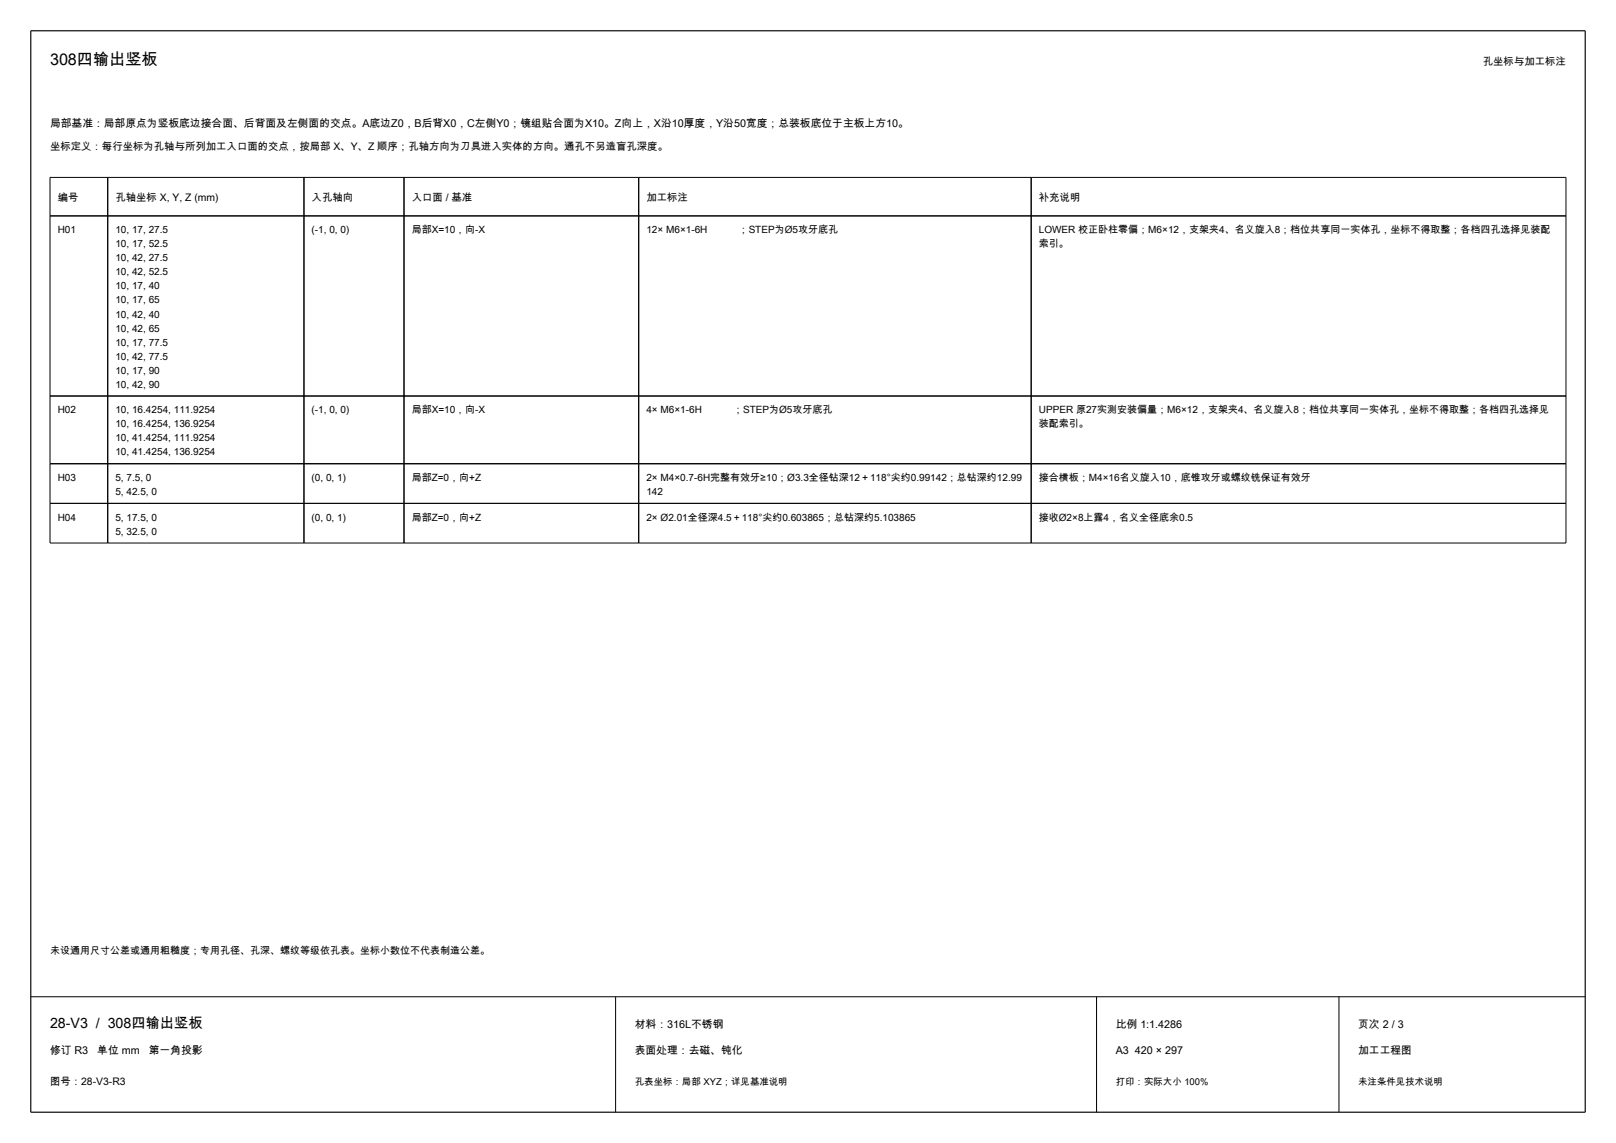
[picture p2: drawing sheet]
<svg xmlns="http://www.w3.org/2000/svg" width="420mm" height="297mm" viewBox="0 0 420 297" stroke-linecap="round" stroke-linejoin="round" font-family="sans-serif">
<defs><g id="words">
<text font-size="4.2" x="13" y="17">308四输出竖板</text>
<text font-size="3.7" x="13" y="267">28-V3 / 308四输出竖板</text>
<g font-size="2.8">
<text x="13" y="33">局部基准：局部原点为竖板底边接合面、后背面及左侧面的交点。A底边Z0，B后背X0，C左侧Y0；镜组贴合面为X10。Z向上，X沿10厚度，Y沿50宽度；总装板底位于主板上方10。</text>
<text x="165" y="267">材料：316L不锈钢</text>
<text x="290" y="267">比例 1:1.4286</text>
<text x="353" y="267">页次 2 / 3</text>
<text x="13" y="274">修订 R3</text>
<text x="25.3" y="274">单位 mm</text>
<text x="38.6" y="274">第一角投影</text>
<text x="165" y="274">表面处理：去磁、钝化</text>
<text x="290" y="274">A3 420 × 297</text>
<text x="353" y="274">加工工程图</text>
</g>
<g font-size="2.7">
<text x="385.4" y="17">孔坐标与加工标注</text>
<text x="13" y="39.1">坐标定义：每行坐标为孔轴与所列加工入口面的交点，按局部 X、Y、Z 顺序；孔轴方向为刀具进入实体的方向。通孔不另造盲孔深度。</text>
<text x="15" y="52.1">编号</text>
<text x="30" y="52.1">孔轴坐标 X, Y, Z (mm)</text>
<text x="81" y="52.1">入孔轴向</text>
<text x="107" y="52.1">入口面 / 基准</text>
<text x="168" y="52.1">加工标注</text>
<text x="270" y="52.1">补充说明</text>
<text x="13" y="282">图号：28-V3-R3</text>
</g>
<g font-size="2.6">
<text x="15" y="60.6">H01</text>
<text x="30" y="60.6">10, 17, 27.5</text>
<text x="30" y="64.2">10, 17, 52.5</text>
<text x="81" y="60.6">(-1, 0, 0)</text>
<text x="107" y="60.6">局部X=10，向-X</text>
<text x="168" y="60.6">12× M6×1-6H</text>
<text x="192" y="60.6">；STEP为Ø5攻牙底孔</text>
<text x="270" y="60.6">LOWER 校正卧柱零偏；M6×12，支架夹4、名义旋入8；档位共享同一实体孔，坐标不得取整；各档四孔选择见装配</text>
<text x="270" y="64.2">索引。</text>
<text x="30" y="67.9">10, 42, 27.5</text>
<text x="30" y="71.5">10, 42, 52.5</text>
<text x="30" y="75.2">10, 17, 40</text>
<text x="30" y="78.8">10, 17, 65</text>
<text x="30" y="82.5">10, 42, 40</text>
<text x="30" y="86.2">10, 42, 65</text>
<text x="30" y="89.8">10, 17, 77.5</text>
<text x="30" y="93.5">10, 42, 77.5</text>
<text x="30" y="97.1">10, 17, 90</text>
<text x="30" y="100.8">10, 42, 90</text>
<text x="15" y="107.4">H02</text>
<text x="30" y="107.4">10, 16.4254, 111.9254</text>
<text x="81" y="107.4">(-1, 0, 0)</text>
<text x="107" y="107.4">局部X=10，向-X</text>
<text x="168" y="107.4">4× M6×1-6H</text>
<text x="190.5" y="107.4">；STEP为Ø5攻牙底孔</text>
<text x="270" y="107.4">UPPER 原27实测安装偏量；M6×12，支架夹4、名义旋入8；档位共享同一实体孔，坐标不得取整；各档四孔选择见</text>
<text x="30" y="111">10, 16.4254, 136.9254</text>
<text x="270" y="111">装配索引。</text>
<text x="30" y="114.7">10, 41.4254, 111.9254</text>
<text x="30" y="118.4">10, 41.4254, 136.9254</text>
<text x="15" y="125">H03</text>
<text x="30" y="125">5, 7.5, 0</text>
<text x="81" y="125">(0, 0, 1)</text>
<text x="107" y="125">局部Z=0，向+Z</text>
<text x="168" y="125">2× M4×0.7-6H完整有效牙≥10；Ø3.3全径钻深12＋118°尖约0.99142；总钻深约12.99</text>
<text x="270" y="125">接合横板；M4×16名义旋入10，底锥攻牙或螺纹铣保证有效牙</text>
<text x="30" y="128.7">5, 42.5, 0</text>
<text x="168" y="128.7">142</text>
<text x="15" y="135.3">H04</text>
<text x="30" y="135.3">5, 17.5, 0</text>
<text x="81" y="135.3">(0, 0, 1)</text>
<text x="107" y="135.3">局部Z=0，向+Z</text>
<text x="168" y="135.3">2× Ø2.01全径深4.5＋118°尖约0.603865；总钻深约5.103865</text>
<text x="270" y="135.3">接收Ø2×8上露4，名义全径底余0.5</text>
<text x="30" y="139">5, 32.5, 0</text>
<text x="13" y="248">未设通用尺寸公差或通用粗糙度；专用孔径、孔深、螺纹等级依孔表。坐标小数位不代表制造公差。</text>
</g>
<g font-size="2.5">
<text x="165" y="282">孔表坐标：局部 XYZ；详见基准说明</text>
<text x="290" y="282">打印：实际大小 100%</text>
<text x="353" y="282">未注条件见技术说明</text>
</g>
</g></defs>
<path d="M8 8h404v281h-404z" fill="none" stroke="#000" stroke-width=".3"/>
<g fill="none" stroke="#000" stroke-width=".26">
<path d="M13 56.1h394M13 46.1h394v95h-394zM28 46.1v95M79 46.1v95M105 46.1v95M166 46.1v95M268 46.1v95M13 102.9h394M13 120.5h394M13 130.8h394M8 259h404M160 259v30"/>
<path d="M285 259v30M348 259v30"/>
</g>
<use href="#words"/>
</svg>
